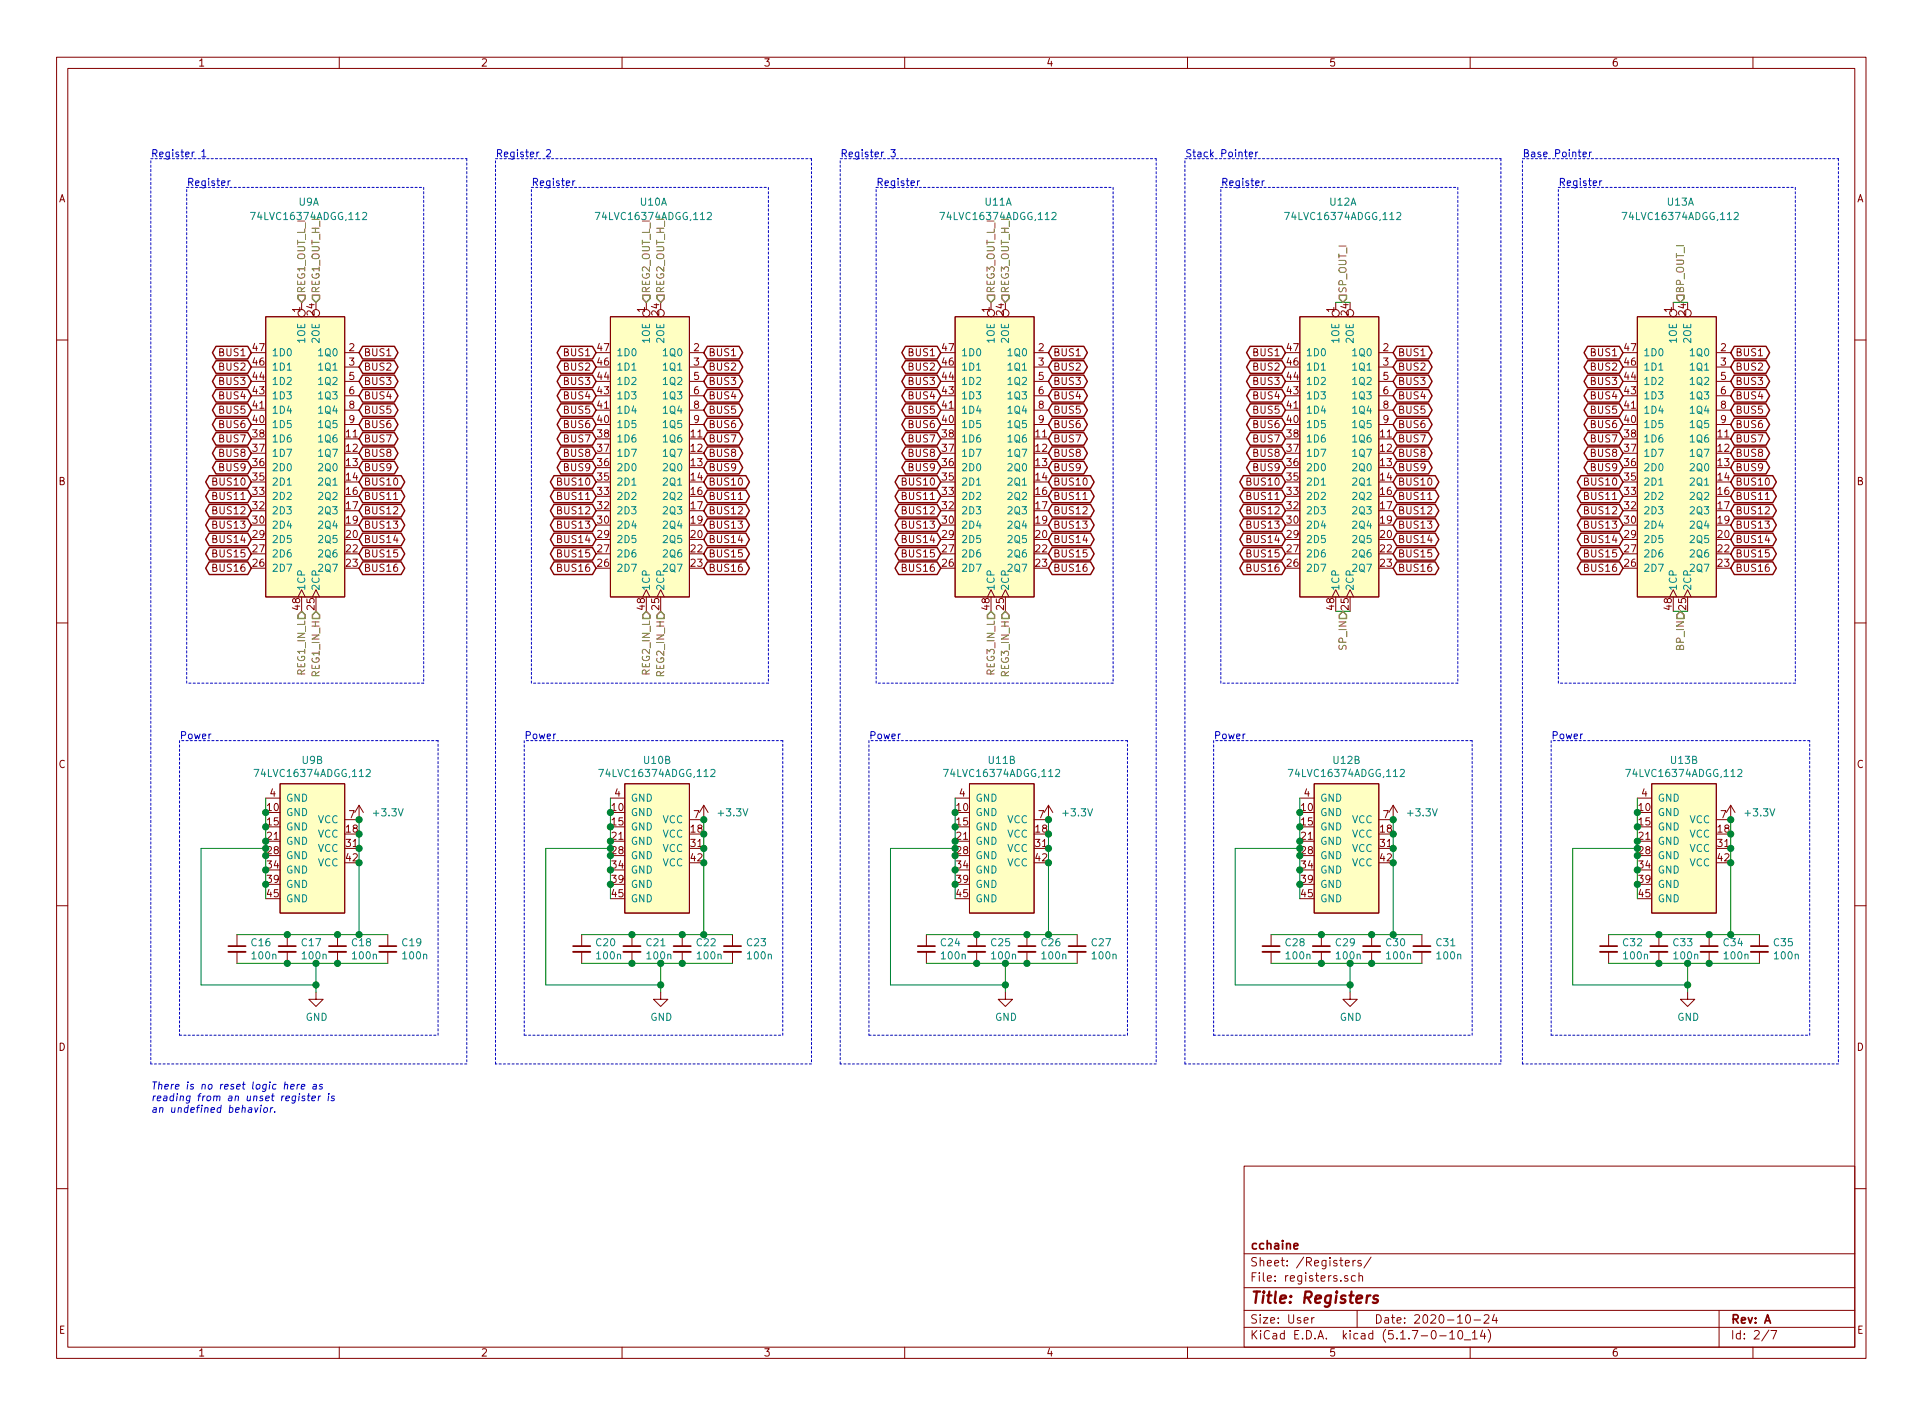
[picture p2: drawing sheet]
<svg xmlns="http://www.w3.org/2000/svg" width="340mm" height="250mm" viewBox="0 0 340 250" stroke-linecap="round" stroke-linejoin="round" font-family="sans-serif">
<defs><g id="words">
<text font-size="2.8" fill="#840000" x="221" y="230.4">Title: Registers</text>
<g font-size="2.1" fill="#840000">
<text x="221" y="220.9">cchaine</text>
<text x="221" y="226.5">File: registers.sch</text>
<text x="221" y="223.9">Sheet: /Registers/</text>
<text x="221" y="234">Size: User</text>
<text x="243" y="234">Date: 2020-10-24</text>
<text x="306" y="234">Rev: A</text>
<text x="221" y="236.8">KiCad E.D.A. kicad (5.1.7-0-10_14)</text>
<text x="306" y="236.8">Id: 2/7</text>
</g>
<g font-size="1.8" fill="#840000">
<text x="35" y="11.7">1</text>
<text x="85" y="11.7">2</text>
<text x="135" y="11.7">3</text>
<text x="185" y="11.7">4</text>
<text x="235" y="11.7">5</text>
<text x="285" y="11.7">6</text>
<text x="10.4" y="35.7">A</text>
<text x="328.4" y="35.7">A</text>
<text x="53.1" y="55.2" transform="rotate(-90 53.1 55.2)">1</text>
<text x="55.6" y="55.7" transform="rotate(-90 55.6 55.7)">24</text>
<text x="114" y="55.2" transform="rotate(-90 114 55.2)">1</text>
<text x="116.6" y="55.7" transform="rotate(-90 116.6 55.7)">24</text>
<text x="175" y="55.2" transform="rotate(-90 175 55.2)">1</text>
<text x="177.5" y="55.7" transform="rotate(-90 177.5 55.7)">24</text>
<text x="236" y="55.2" transform="rotate(-90 236 55.2)">1</text>
<text x="238.5" y="55.7" transform="rotate(-90 238.5 55.7)">24</text>
<text x="295.7" y="55.2" transform="rotate(-90 295.7 55.2)">1</text>
<text x="298.2" y="55.7" transform="rotate(-90 298.2 55.7)">24</text>
<text x="38.9" y="65.5">BUS2</text>
<text x="38.9" y="63">BUS1</text>
<text x="44.8" y="64.6">46</text>
<text x="44.8" y="62.1">47</text>
<text x="61.7" y="62.1">2</text>
<text x="61.7" y="64.6">3</text>
<text x="64.3" y="65.5">BUS2</text>
<text x="64.3" y="63">BUS1</text>
<text x="99.9" y="65.5">BUS2</text>
<text x="99.9" y="63">BUS1</text>
<text x="105.7" y="64.6">46</text>
<text x="105.7" y="62.1">47</text>
<text x="122.7" y="62.1">2</text>
<text x="122.7" y="64.6">3</text>
<text x="125.2" y="65.5">BUS2</text>
<text x="125.2" y="63">BUS1</text>
<text x="160.9" y="65.5">BUS2</text>
<text x="160.9" y="63">BUS1</text>
<text x="166.7" y="64.6">46</text>
<text x="166.7" y="62.1">47</text>
<text x="183.7" y="62.1">2</text>
<text x="183.7" y="64.6">3</text>
<text x="186.2" y="63">BUS1</text>
<text x="186.2" y="65.5">BUS2</text>
<text x="221.8" y="63">BUS1</text>
<text x="221.8" y="65.5">BUS2</text>
<text x="227.6" y="64.6">46</text>
<text x="227.6" y="62.1">47</text>
<text x="244.6" y="62.1">2</text>
<text x="244.6" y="64.6">3</text>
<text x="247.2" y="63">BUS1</text>
<text x="247.2" y="65.5">BUS2</text>
<text x="281.5" y="65.5">BUS2</text>
<text x="281.5" y="63">BUS1</text>
<text x="287.3" y="64.6">46</text>
<text x="287.3" y="62.1">47</text>
<text x="304.3" y="62.1">2</text>
<text x="304.3" y="64.6">3</text>
<text x="306.9" y="65.5">BUS2</text>
<text x="306.9" y="63">BUS1</text>
<text x="38.9" y="70.6">BUS4</text>
<text x="38.9" y="68.1">BUS3</text>
<text x="44.8" y="69.7">43</text>
<text x="44.8" y="67.2">44</text>
<text x="61.7" y="67.2">5</text>
<text x="61.7" y="69.7">6</text>
<text x="64.3" y="70.6">BUS4</text>
<text x="64.3" y="68.1">BUS3</text>
<text x="99.9" y="70.6">BUS4</text>
<text x="99.9" y="68.1">BUS3</text>
<text x="105.7" y="69.7">43</text>
<text x="105.7" y="67.2">44</text>
<text x="122.7" y="67.2">5</text>
<text x="122.7" y="69.7">6</text>
<text x="125.2" y="70.6">BUS4</text>
<text x="125.2" y="68.1">BUS3</text>
<text x="160.9" y="70.6">BUS4</text>
<text x="160.9" y="68.1">BUS3</text>
<text x="166.7" y="69.7">43</text>
<text x="166.7" y="67.2">44</text>
<text x="183.7" y="67.2">5</text>
<text x="183.7" y="69.7">6</text>
<text x="186.2" y="68.1">BUS3</text>
<text x="186.2" y="70.6">BUS4</text>
<text x="221.8" y="68.1">BUS3</text>
<text x="221.8" y="70.6">BUS4</text>
<text x="227.6" y="69.7">43</text>
<text x="227.6" y="67.2">44</text>
<text x="244.6" y="67.2">5</text>
<text x="244.6" y="69.7">6</text>
<text x="247.2" y="68.1">BUS3</text>
<text x="247.2" y="70.6">BUS4</text>
<text x="281.5" y="70.6">BUS4</text>
<text x="281.5" y="68.1">BUS3</text>
<text x="287.3" y="69.7">43</text>
<text x="287.3" y="67.2">44</text>
<text x="304.3" y="67.2">5</text>
<text x="304.3" y="69.7">6</text>
<text x="306.9" y="70.6">BUS4</text>
<text x="306.9" y="68.1">BUS3</text>
<text x="38.9" y="75.7">BUS6</text>
<text x="38.9" y="73.1">BUS5</text>
<text x="44.8" y="77.3">38</text>
<text x="44.8" y="74.8">40</text>
<text x="44.8" y="72.2">41</text>
<text x="61.3" y="77.3">11</text>
<text x="61.7" y="72.2">8</text>
<text x="61.7" y="74.8">9</text>
<text x="64.3" y="75.7">BUS6</text>
<text x="64.3" y="73.1">BUS5</text>
<text x="99.9" y="75.7">BUS6</text>
<text x="99.9" y="73.1">BUS5</text>
<text x="105.7" y="77.3">38</text>
<text x="105.7" y="74.8">40</text>
<text x="105.7" y="72.2">41</text>
<text x="122.2" y="77.3">11</text>
<text x="122.7" y="72.2">8</text>
<text x="122.7" y="74.8">9</text>
<text x="125.2" y="75.7">BUS6</text>
<text x="125.2" y="73.1">BUS5</text>
<text x="160.9" y="75.7">BUS6</text>
<text x="160.9" y="73.1">BUS5</text>
<text x="166.7" y="77.3">38</text>
<text x="166.7" y="74.8">40</text>
<text x="166.7" y="72.2">41</text>
<text x="183.2" y="77.3">11</text>
<text x="183.7" y="72.2">8</text>
<text x="183.7" y="74.8">9</text>
<text x="186.2" y="73.1">BUS5</text>
<text x="186.2" y="75.7">BUS6</text>
<text x="221.8" y="73.1">BUS5</text>
<text x="221.8" y="75.7">BUS6</text>
<text x="227.6" y="77.3">38</text>
<text x="227.6" y="74.8">40</text>
<text x="227.6" y="72.2">41</text>
<text x="244.1" y="77.3">11</text>
<text x="244.6" y="72.2">8</text>
<text x="244.6" y="74.8">9</text>
<text x="247.2" y="73.1">BUS5</text>
<text x="247.2" y="75.7">BUS6</text>
<text x="281.5" y="75.7">BUS6</text>
<text x="281.5" y="73.1">BUS5</text>
<text x="287.3" y="77.3">38</text>
<text x="287.3" y="74.8">40</text>
<text x="287.3" y="72.2">41</text>
<text x="303.8" y="77.3">11</text>
<text x="304.3" y="72.2">8</text>
<text x="304.3" y="74.8">9</text>
<text x="306.9" y="75.7">BUS6</text>
<text x="306.9" y="73.1">BUS5</text>
<text x="38.9" y="83.3">BUS9</text>
<text x="38.9" y="80.8">BUS8</text>
<text x="38.9" y="78.2">BUS7</text>
<text x="44.8" y="82.4">36</text>
<text x="44.8" y="79.9">37</text>
<text x="61.3" y="79.9">12</text>
<text x="61.3" y="82.4">13</text>
<text x="64.3" y="83.3">BUS9</text>
<text x="64.3" y="80.8">BUS8</text>
<text x="64.3" y="78.2">BUS7</text>
<text x="99.9" y="83.3">BUS9</text>
<text x="99.9" y="80.8">BUS8</text>
<text x="99.9" y="78.2">BUS7</text>
<text x="105.7" y="82.4">36</text>
<text x="105.7" y="79.9">37</text>
<text x="122.2" y="79.9">12</text>
<text x="122.2" y="82.4">13</text>
<text x="125.2" y="83.3">BUS9</text>
<text x="125.2" y="80.8">BUS8</text>
<text x="125.2" y="78.2">BUS7</text>
<text x="160.9" y="83.3">BUS9</text>
<text x="160.9" y="80.8">BUS8</text>
<text x="160.9" y="78.2">BUS7</text>
<text x="166.7" y="82.4">36</text>
<text x="166.7" y="79.9">37</text>
<text x="183.2" y="79.9">12</text>
<text x="183.2" y="82.4">13</text>
<text x="186.2" y="78.2">BUS7</text>
<text x="186.2" y="83.3">BUS9</text>
<text x="186.2" y="80.8">BUS8</text>
<text x="221.8" y="80.8">BUS8</text>
<text x="221.8" y="83.3">BUS9</text>
<text x="221.8" y="78.2">BUS7</text>
<text x="227.6" y="82.4">36</text>
<text x="227.6" y="79.9">37</text>
<text x="244.1" y="79.9">12</text>
<text x="244.1" y="82.4">13</text>
<text x="247.2" y="78.2">BUS7</text>
<text x="247.2" y="80.8">BUS8</text>
<text x="247.2" y="83.3">BUS9</text>
<text x="281.5" y="78.2">BUS7</text>
<text x="281.5" y="80.8">BUS8</text>
<text x="281.5" y="83.3">BUS9</text>
<text x="287.3" y="82.4">36</text>
<text x="287.3" y="79.9">37</text>
<text x="303.8" y="79.9">12</text>
<text x="303.8" y="82.4">13</text>
<text x="306.9" y="83.3">BUS9</text>
<text x="306.9" y="80.8">BUS8</text>
<text x="306.9" y="78.2">BUS7</text>
<text x="10.4" y="85.7">B</text>
<text x="38" y="88.4">BUS11</text>
<text x="38" y="85.8">BUS10</text>
<text x="44.8" y="87.5">33</text>
<text x="44.8" y="84.9">35</text>
<text x="61.3" y="84.9">14</text>
<text x="61.3" y="87.5">16</text>
<text x="64.3" y="88.4">BUS11</text>
<text x="64.3" y="85.8">BUS10</text>
<text x="98.9" y="88.4">BUS11</text>
<text x="98.9" y="85.8">BUS10</text>
<text x="105.7" y="87.5">33</text>
<text x="105.7" y="84.9">35</text>
<text x="122.2" y="84.9">14</text>
<text x="122.2" y="87.5">16</text>
<text x="125.2" y="88.4">BUS11</text>
<text x="125.2" y="85.8">BUS10</text>
<text x="159.9" y="88.4">BUS11</text>
<text x="159.9" y="85.8">BUS10</text>
<text x="166.7" y="87.5">33</text>
<text x="166.7" y="84.9">35</text>
<text x="183.2" y="84.9">14</text>
<text x="183.2" y="87.5">16</text>
<text x="186.2" y="88.4">BUS11</text>
<text x="186.2" y="85.8">BUS10</text>
<text x="220.9" y="85.8">BUS10</text>
<text x="220.9" y="88.4">BUS11</text>
<text x="227.6" y="87.5">33</text>
<text x="227.6" y="84.9">35</text>
<text x="244.1" y="84.9">14</text>
<text x="244.1" y="87.5">16</text>
<text x="247.2" y="85.8">BUS10</text>
<text x="247.2" y="88.4">BUS11</text>
<text x="280.5" y="85.8">BUS10</text>
<text x="280.5" y="88.4">BUS11</text>
<text x="287.3" y="87.5">33</text>
<text x="287.3" y="84.9">35</text>
<text x="303.8" y="84.9">14</text>
<text x="303.8" y="87.5">16</text>
<text x="306.9" y="88.4">BUS11</text>
<text x="306.9" y="85.8">BUS10</text>
<text x="328.4" y="85.7">B</text>
<text x="38" y="96">BUS14</text>
<text x="38" y="93.5">BUS13</text>
<text x="38" y="90.9">BUS12</text>
<text x="44.8" y="95.1">29</text>
<text x="44.8" y="92.6">30</text>
<text x="44.8" y="90">32</text>
<text x="61.3" y="90">17</text>
<text x="61.3" y="92.6">19</text>
<text x="61.3" y="95.1">20</text>
<text x="64.3" y="96">BUS14</text>
<text x="64.3" y="93.5">BUS13</text>
<text x="64.3" y="90.9">BUS12</text>
<text x="98.9" y="96">BUS14</text>
<text x="98.9" y="93.5">BUS13</text>
<text x="98.9" y="90.9">BUS12</text>
<text x="105.7" y="95.1">29</text>
<text x="105.7" y="92.6">30</text>
<text x="105.7" y="90">32</text>
<text x="122.2" y="90">17</text>
<text x="122.2" y="92.6">19</text>
<text x="122.2" y="95.1">20</text>
<text x="125.2" y="96">BUS14</text>
<text x="125.2" y="93.5">BUS13</text>
<text x="125.2" y="90.9">BUS12</text>
<text x="159.9" y="96">BUS14</text>
<text x="159.9" y="93.5">BUS13</text>
<text x="159.9" y="90.9">BUS12</text>
<text x="166.7" y="95.1">29</text>
<text x="166.7" y="92.6">30</text>
<text x="166.7" y="90">32</text>
<text x="183.2" y="90">17</text>
<text x="183.2" y="92.6">19</text>
<text x="183.2" y="95.1">20</text>
<text x="186.2" y="96">BUS14</text>
<text x="186.2" y="93.5">BUS13</text>
<text x="186.2" y="90.9">BUS12</text>
<text x="220.9" y="90.9">BUS12</text>
<text x="220.9" y="93.5">BUS13</text>
<text x="220.9" y="96">BUS14</text>
<text x="227.6" y="95.1">29</text>
<text x="227.6" y="92.6">30</text>
<text x="227.6" y="90">32</text>
<text x="244.1" y="90">17</text>
<text x="244.1" y="92.6">19</text>
<text x="244.1" y="95.1">20</text>
<text x="247.2" y="90.9">BUS12</text>
<text x="247.2" y="93.5">BUS13</text>
<text x="247.2" y="96">BUS14</text>
<text x="280.5" y="96">BUS14</text>
<text x="280.5" y="93.5">BUS13</text>
<text x="280.5" y="90.9">BUS12</text>
<text x="287.3" y="95.1">29</text>
<text x="287.3" y="92.6">30</text>
<text x="287.3" y="90">32</text>
<text x="303.8" y="90">17</text>
<text x="303.8" y="92.6">19</text>
<text x="303.8" y="95.1">20</text>
<text x="306.9" y="96">BUS14</text>
<text x="306.9" y="93.5">BUS13</text>
<text x="306.9" y="90.9">BUS12</text>
<text x="38" y="101.1">BUS16</text>
<text x="38" y="98.5">BUS15</text>
<text x="44.8" y="100.2">26</text>
<text x="44.8" y="97.6">27</text>
<text x="61.3" y="97.6">22</text>
<text x="61.3" y="100.2">23</text>
<text x="64.3" y="101.1">BUS16</text>
<text x="64.3" y="98.5">BUS15</text>
<text x="98.9" y="101.1">BUS16</text>
<text x="98.9" y="98.5">BUS15</text>
<text x="105.7" y="100.2">26</text>
<text x="105.7" y="97.6">27</text>
<text x="122.2" y="97.6">22</text>
<text x="122.2" y="100.2">23</text>
<text x="125.2" y="101.1">BUS16</text>
<text x="125.2" y="98.5">BUS15</text>
<text x="159.9" y="101.1">BUS16</text>
<text x="159.9" y="98.5">BUS15</text>
<text x="166.7" y="100.2">26</text>
<text x="166.7" y="97.6">27</text>
<text x="183.2" y="97.6">22</text>
<text x="183.2" y="100.2">23</text>
<text x="186.2" y="101.1">BUS16</text>
<text x="186.2" y="98.5">BUS15</text>
<text x="220.9" y="98.5">BUS15</text>
<text x="220.9" y="101.1">BUS16</text>
<text x="227.6" y="100.2">26</text>
<text x="227.6" y="97.6">27</text>
<text x="244.1" y="97.6">22</text>
<text x="244.1" y="100.2">23</text>
<text x="247.2" y="98.5">BUS15</text>
<text x="247.2" y="101.1">BUS16</text>
<text x="280.5" y="101.1">BUS16</text>
<text x="280.5" y="98.5">BUS15</text>
<text x="287.3" y="100.2">26</text>
<text x="287.3" y="97.6">27</text>
<text x="303.8" y="97.6">22</text>
<text x="303.8" y="100.2">23</text>
<text x="306.9" y="101.1">BUS16</text>
<text x="306.9" y="98.5">BUS15</text>
<text x="53.1" y="107.8" transform="rotate(-90 53.1 107.8)">48</text>
<text x="55.6" y="107.8" transform="rotate(-90 55.6 107.8)">25</text>
<text x="114" y="107.8" transform="rotate(-90 114 107.8)">48</text>
<text x="116.6" y="107.8" transform="rotate(-90 116.6 107.8)">25</text>
<text x="175" y="107.8" transform="rotate(-90 175 107.8)">48</text>
<text x="177.5" y="107.8" transform="rotate(-90 177.5 107.8)">25</text>
<text x="236" y="107.8" transform="rotate(-90 236 107.8)">48</text>
<text x="238.5" y="107.8" transform="rotate(-90 238.5 107.8)">25</text>
<text x="295.7" y="107.8" transform="rotate(-90 295.7 107.8)">48</text>
<text x="298.2" y="107.8" transform="rotate(-90 298.2 107.8)">25</text>
<text x="10.4" y="135.7">C</text>
<text x="328.4" y="135.7">C</text>
<text x="47.3" y="143.4">10</text>
<text x="47.8" y="140.8">4</text>
<text x="108.3" y="143.4">10</text>
<text x="108.7" y="140.8">4</text>
<text x="169.2" y="143.4">10</text>
<text x="169.7" y="140.8">4</text>
<text x="230.2" y="143.4">10</text>
<text x="230.7" y="140.8">4</text>
<text x="289.9" y="143.4">10</text>
<text x="290.3" y="140.8">4</text>
<text x="47.3" y="145.9">15</text>
<text x="47.3" y="148.4">21</text>
<text x="61.3" y="147.2">18</text>
<text x="61.3" y="149.7">31</text>
<text x="61.7" y="144.6">7</text>
<text x="108.3" y="145.9">15</text>
<text x="108.3" y="148.4">21</text>
<text x="122.2" y="147.2">18</text>
<text x="122.2" y="149.7">31</text>
<text x="122.7" y="144.6">7</text>
<text x="169.2" y="145.9">15</text>
<text x="169.2" y="148.4">21</text>
<text x="183.2" y="147.2">18</text>
<text x="183.2" y="149.7">31</text>
<text x="183.7" y="144.6">7</text>
<text x="230.2" y="145.9">15</text>
<text x="230.2" y="148.4">21</text>
<text x="244.1" y="147.2">18</text>
<text x="244.1" y="149.7">31</text>
<text x="244.6" y="144.6">7</text>
<text x="289.9" y="145.9">15</text>
<text x="289.9" y="148.4">21</text>
<text x="303.8" y="147.2">18</text>
<text x="303.8" y="149.7">31</text>
<text x="304.3" y="144.6">7</text>
<text x="47.3" y="153.5">34</text>
<text x="61.3" y="152.3">42</text>
<text x="108.3" y="153.5">34</text>
<text x="122.2" y="152.3">42</text>
<text x="169.2" y="153.5">34</text>
<text x="183.2" y="152.3">42</text>
<text x="230.2" y="153.5">34</text>
<text x="244.1" y="152.3">42</text>
<text x="289.9" y="153.5">34</text>
<text x="303.8" y="152.3">42</text>
<text x="47.3" y="156.1">39</text>
<text x="47.3" y="158.6">45</text>
<text x="108.3" y="156.1">39</text>
<text x="108.3" y="158.6">45</text>
<text x="169.2" y="156.1">39</text>
<text x="169.2" y="158.6">45</text>
<text x="230.2" y="156.1">39</text>
<text x="230.2" y="158.6">45</text>
<text x="289.9" y="156.1">39</text>
<text x="289.9" y="158.6">45</text>
<text x="10.4" y="185.7">D</text>
<text x="328.4" y="185.7">D</text>
<text x="10.4" y="235.7">E</text>
<text x="35" y="239.8">1</text>
<text x="85" y="239.8">2</text>
<text x="135" y="239.8">3</text>
<text x="185" y="239.8">4</text>
<text x="235" y="239.8">5</text>
<text x="285" y="239.8">6</text>
<text x="328.4" y="235.7">E</text>
</g>
<g font-size="1.8" fill="#0000c2">
<text x="26.7" y="27.8">Register 1</text>
<text x="87.6" y="27.8">Register 2</text>
<text x="148.6" y="27.8">Register 3</text>
<text x="209.5" y="27.8">Stack Pointer</text>
<text x="269.2" y="27.8">Base Pointer</text>
<text x="33" y="32.9">Register</text>
<text x="94" y="32.9">Register</text>
<text x="154.9" y="32.9">Register</text>
<text x="215.9" y="32.9">Register</text>
<text x="275.6" y="32.9">Register</text>
<text x="31.7" y="130.7">Power</text>
<text x="92.7" y="130.7">Power</text>
<text x="153.7" y="130.7">Power</text>
<text x="214.6" y="130.7">Power</text>
<text x="274.3" y="130.7">Power</text>
<text x="26.7" y="192.6">There is no reset logic here as</text>
<text x="26.7" y="194.6">reading from an unset register is</text>
<text x="26.7" y="196.7">an undefined behavior.</text>
</g>
<g font-size="1.8" fill="#008484">
<text x="45" y="38.9">74LVC16374ADGG,112</text>
<text x="52.9" y="36.4">U9A</text>
<text x="106" y="38.9">74LVC16374ADGG,112</text>
<text x="113.3" y="36.4">U10A</text>
<text x="167" y="38.9">74LVC16374ADGG,112</text>
<text x="174.3" y="36.4">U11A</text>
<text x="227.9" y="38.9">74LVC16374ADGG,112</text>
<text x="235.2" y="36.4">U12A</text>
<text x="287.6" y="38.9">74LVC16374ADGG,112</text>
<text x="294.9" y="36.4">U13A</text>
<text x="48" y="65.5">1D1</text>
<text x="48" y="63">1D0</text>
<text x="54" y="60.5" transform="rotate(-90 54 60.5)">1OE</text>
<text x="56.5" y="60.5" transform="rotate(-90 56.5 60.5)">2OE</text>
<text x="56.6" y="63">1Q0</text>
<text x="56.6" y="65.5">1Q1</text>
<text x="109" y="65.5">1D1</text>
<text x="109" y="63">1D0</text>
<text x="114.9" y="60.5" transform="rotate(-90 114.9 60.5)">1OE</text>
<text x="117.5" y="60.5" transform="rotate(-90 117.5 60.5)">2OE</text>
<text x="117.6" y="63">1Q0</text>
<text x="117.6" y="65.5">1Q1</text>
<text x="169.9" y="65.5">1D1</text>
<text x="169.9" y="63">1D0</text>
<text x="175.9" y="60.5" transform="rotate(-90 175.9 60.5)">1OE</text>
<text x="178.4" y="60.5" transform="rotate(-90 178.4 60.5)">2OE</text>
<text x="178.5" y="63">1Q0</text>
<text x="178.5" y="65.5">1Q1</text>
<text x="230.9" y="65.5">1D1</text>
<text x="230.9" y="63">1D0</text>
<text x="236.9" y="60.5" transform="rotate(-90 236.9 60.5)">1OE</text>
<text x="239.4" y="60.5" transform="rotate(-90 239.4 60.5)">2OE</text>
<text x="239.5" y="63">1Q0</text>
<text x="239.5" y="65.5">1Q1</text>
<text x="290.6" y="65.5">1D1</text>
<text x="290.6" y="63">1D0</text>
<text x="296.5" y="60.5" transform="rotate(-90 296.5 60.5)">1OE</text>
<text x="299.1" y="60.5" transform="rotate(-90 299.1 60.5)">2OE</text>
<text x="299.2" y="63">1Q0</text>
<text x="299.2" y="65.5">1Q1</text>
<text x="48" y="70.6">1D3</text>
<text x="48" y="68.1">1D2</text>
<text x="56.6" y="68.1">1Q2</text>
<text x="56.6" y="70.6">1Q3</text>
<text x="109" y="70.6">1D3</text>
<text x="109" y="68.1">1D2</text>
<text x="117.6" y="68.1">1Q2</text>
<text x="117.6" y="70.6">1Q3</text>
<text x="169.9" y="70.6">1D3</text>
<text x="169.9" y="68.1">1D2</text>
<text x="178.5" y="68.1">1Q2</text>
<text x="178.5" y="70.6">1Q3</text>
<text x="230.9" y="70.6">1D3</text>
<text x="230.9" y="68.1">1D2</text>
<text x="239.5" y="68.1">1Q2</text>
<text x="239.5" y="70.6">1Q3</text>
<text x="290.6" y="70.6">1D3</text>
<text x="290.6" y="68.1">1D2</text>
<text x="299.2" y="68.1">1Q2</text>
<text x="299.2" y="70.6">1Q3</text>
<text x="48" y="75.7">1D5</text>
<text x="48" y="73.1">1D4</text>
<text x="56.6" y="73.1">1Q4</text>
<text x="56.6" y="75.7">1Q5</text>
<text x="109" y="75.7">1D5</text>
<text x="109" y="73.1">1D4</text>
<text x="117.6" y="73.1">1Q4</text>
<text x="117.6" y="75.7">1Q5</text>
<text x="169.9" y="75.7">1D5</text>
<text x="169.9" y="73.1">1D4</text>
<text x="178.5" y="73.1">1Q4</text>
<text x="178.5" y="75.7">1Q5</text>
<text x="230.9" y="75.7">1D5</text>
<text x="230.9" y="73.1">1D4</text>
<text x="239.5" y="73.1">1Q4</text>
<text x="239.5" y="75.7">1Q5</text>
<text x="290.6" y="75.7">1D5</text>
<text x="290.6" y="73.1">1D4</text>
<text x="299.2" y="73.1">1Q4</text>
<text x="299.2" y="75.7">1Q5</text>
<text x="48" y="83.3">2D0</text>
<text x="48" y="80.8">1D7</text>
<text x="48" y="78.2">1D6</text>
<text x="56.6" y="78.2">1Q6</text>
<text x="56.6" y="80.8">1Q7</text>
<text x="56.6" y="83.3">2Q0</text>
<text x="109" y="83.3">2D0</text>
<text x="109" y="80.8">1D7</text>
<text x="109" y="78.2">1D6</text>
<text x="117.6" y="78.2">1Q6</text>
<text x="117.6" y="80.8">1Q7</text>
<text x="117.6" y="83.3">2Q0</text>
<text x="169.9" y="83.3">2D0</text>
<text x="169.9" y="80.8">1D7</text>
<text x="169.9" y="78.2">1D6</text>
<text x="178.5" y="78.2">1Q6</text>
<text x="178.5" y="80.8">1Q7</text>
<text x="178.5" y="83.3">2Q0</text>
<text x="230.9" y="83.3">2D0</text>
<text x="230.9" y="80.8">1D7</text>
<text x="230.9" y="78.2">1D6</text>
<text x="239.5" y="78.2">1Q6</text>
<text x="239.5" y="80.8">1Q7</text>
<text x="239.5" y="83.3">2Q0</text>
<text x="290.6" y="83.3">2D0</text>
<text x="290.6" y="80.8">1D7</text>
<text x="290.6" y="78.2">1D6</text>
<text x="299.2" y="78.2">1Q6</text>
<text x="299.2" y="80.8">1Q7</text>
<text x="299.2" y="83.3">2Q0</text>
<text x="48" y="88.4">2D2</text>
<text x="48" y="85.8">2D1</text>
<text x="56.6" y="85.8">2Q1</text>
<text x="56.6" y="88.4">2Q2</text>
<text x="109" y="88.4">2D2</text>
<text x="109" y="85.8">2D1</text>
<text x="117.6" y="85.8">2Q1</text>
<text x="117.6" y="88.4">2Q2</text>
<text x="169.9" y="88.4">2D2</text>
<text x="169.9" y="85.8">2D1</text>
<text x="178.5" y="85.8">2Q1</text>
<text x="178.5" y="88.4">2Q2</text>
<text x="230.9" y="88.4">2D2</text>
<text x="230.9" y="85.8">2D1</text>
<text x="239.5" y="85.8">2Q1</text>
<text x="239.5" y="88.4">2Q2</text>
<text x="290.6" y="88.4">2D2</text>
<text x="290.6" y="85.8">2D1</text>
<text x="299.2" y="85.8">2Q1</text>
<text x="299.2" y="88.4">2Q2</text>
<text x="48" y="96">2D5</text>
<text x="48" y="93.5">2D4</text>
<text x="48" y="90.9">2D3</text>
<text x="56.6" y="90.9">2Q3</text>
<text x="56.6" y="93.5">2Q4</text>
<text x="56.6" y="96">2Q5</text>
<text x="109" y="96">2D5</text>
<text x="109" y="93.5">2D4</text>
<text x="109" y="90.9">2D3</text>
<text x="117.6" y="90.9">2Q3</text>
<text x="117.6" y="93.5">2Q4</text>
<text x="117.6" y="96">2Q5</text>
<text x="169.9" y="96">2D5</text>
<text x="169.9" y="93.5">2D4</text>
<text x="169.9" y="90.9">2D3</text>
<text x="178.5" y="90.9">2Q3</text>
<text x="178.5" y="93.5">2Q4</text>
<text x="178.5" y="96">2Q5</text>
<text x="230.9" y="96">2D5</text>
<text x="230.9" y="93.5">2D4</text>
<text x="230.9" y="90.9">2D3</text>
<text x="239.5" y="90.9">2Q3</text>
<text x="239.5" y="93.5">2Q4</text>
<text x="239.5" y="96">2Q5</text>
<text x="290.6" y="96">2D5</text>
<text x="290.6" y="93.5">2D4</text>
<text x="290.6" y="90.9">2D3</text>
<text x="299.2" y="90.9">2Q3</text>
<text x="299.2" y="93.5">2Q4</text>
<text x="299.2" y="96">2Q5</text>
<text x="48" y="101.1">2D7</text>
<text x="48" y="98.5">2D6</text>
<text x="56.6" y="98.5">2Q6</text>
<text x="56.6" y="101.1">2Q7</text>
<text x="109" y="101.1">2D7</text>
<text x="109" y="98.5">2D6</text>
<text x="117.6" y="98.5">2Q6</text>
<text x="117.6" y="101.1">2Q7</text>
<text x="169.9" y="101.1">2D7</text>
<text x="169.9" y="98.5">2D6</text>
<text x="178.5" y="98.5">2Q6</text>
<text x="178.5" y="101.1">2Q7</text>
<text x="230.9" y="101.1">2D7</text>
<text x="230.9" y="98.5">2D6</text>
<text x="239.5" y="98.5">2Q6</text>
<text x="239.5" y="101.1">2Q7</text>
<text x="290.6" y="101.1">2D7</text>
<text x="290.6" y="98.5">2D6</text>
<text x="299.2" y="98.5">2Q6</text>
<text x="299.2" y="101.1">2Q7</text>
<text x="54" y="104.5" transform="rotate(-90 54 104.5)">1CP</text>
<text x="56.5" y="104.5" transform="rotate(-90 56.5 104.5)">2CP</text>
<text x="114.9" y="104.5" transform="rotate(-90 114.9 104.5)">1CP</text>
<text x="117.5" y="104.5" transform="rotate(-90 117.5 104.5)">2CP</text>
<text x="175.9" y="104.5" transform="rotate(-90 175.9 104.5)">1CP</text>
<text x="178.4" y="104.5" transform="rotate(-90 178.4 104.5)">2CP</text>
<text x="236.9" y="104.5" transform="rotate(-90 236.9 104.5)">1CP</text>
<text x="239.4" y="104.5" transform="rotate(-90 239.4 104.5)">2CP</text>
<text x="296.5" y="104.5" transform="rotate(-90 296.5 104.5)">1CP</text>
<text x="299.1" y="104.5" transform="rotate(-90 299.1 104.5)">2CP</text>
<text x="45.7" y="137.3">74LVC16374ADGG,112</text>
<text x="53.5" y="135">U9B</text>
<text x="106.6" y="137.3">74LVC16374ADGG,112</text>
<text x="113.9" y="135">U10B</text>
<text x="167.6" y="137.3">74LVC16374ADGG,112</text>
<text x="174.9" y="135">U11B</text>
<text x="228.5" y="137.3">74LVC16374ADGG,112</text>
<text x="235.9" y="135">U12B</text>
<text x="288.2" y="137.3">74LVC16374ADGG,112</text>
<text x="295.6" y="135">U13B</text>
<text x="50.5" y="141.7">GND</text>
<text x="111.5" y="141.7">GND</text>
<text x="172.5" y="141.7">GND</text>
<text x="233.4" y="141.7">GND</text>
<text x="293.1" y="141.7">GND</text>
<text x="50.5" y="144.3">GND</text>
<text x="50.5" y="146.8">GND</text>
<text x="50.5" y="149.3">GND</text>
<text x="56.2" y="148.1">VCC</text>
<text x="56.2" y="145.5">VCC</text>
<text x="66.2" y="144.3">+3.3V</text>
<text x="111.5" y="144.3">GND</text>
<text x="111.5" y="146.8">GND</text>
<text x="111.5" y="149.3">GND</text>
<text x="117.2" y="148.1">VCC</text>
<text x="117.2" y="145.5">VCC</text>
<text x="127.2" y="144.3">+3.3V</text>
<text x="172.5" y="144.3">GND</text>
<text x="172.5" y="146.8">GND</text>
<text x="172.5" y="149.3">GND</text>
<text x="178.1" y="148.1">VCC</text>
<text x="178.1" y="145.5">VCC</text>
<text x="188.2" y="144.3">+3.3V</text>
<text x="233.4" y="144.3">GND</text>
<text x="233.4" y="146.8">GND</text>
<text x="233.4" y="149.3">GND</text>
<text x="239.1" y="148.1">VCC</text>
<text x="239.1" y="145.5">VCC</text>
<text x="249.1" y="144.3">+3.3V</text>
<text x="293.1" y="144.3">GND</text>
<text x="293.1" y="146.8">GND</text>
<text x="293.1" y="149.3">GND</text>
<text x="298.8" y="148.1">VCC</text>
<text x="298.8" y="145.5">VCC</text>
<text x="308.8" y="144.3">+3.3V</text>
<text x="50.5" y="151.9">GND</text>
<text x="50.5" y="154.4">GND</text>
<text x="56.2" y="150.6">VCC</text>
<text x="56.2" y="153.1">VCC</text>
<text x="111.5" y="151.9">GND</text>
<text x="111.5" y="154.4">GND</text>
<text x="117.2" y="150.6">VCC</text>
<text x="117.2" y="153.1">VCC</text>
<text x="172.5" y="151.9">GND</text>
<text x="172.5" y="154.4">GND</text>
<text x="178.1" y="150.6">VCC</text>
<text x="178.1" y="153.1">VCC</text>
<text x="233.4" y="151.9">GND</text>
<text x="233.4" y="154.4">GND</text>
<text x="239.1" y="150.6">VCC</text>
<text x="239.1" y="153.1">VCC</text>
<text x="293.1" y="151.9">GND</text>
<text x="293.1" y="154.4">GND</text>
<text x="298.8" y="150.6">VCC</text>
<text x="298.8" y="153.1">VCC</text>
<text x="50.5" y="157">GND</text>
<text x="50.5" y="159.5">GND</text>
<text x="111.5" y="157">GND</text>
<text x="111.5" y="159.5">GND</text>
<text x="172.5" y="157">GND</text>
<text x="172.5" y="159.5">GND</text>
<text x="233.4" y="157">GND</text>
<text x="233.4" y="159.5">GND</text>
<text x="293.1" y="157">GND</text>
<text x="293.1" y="159.5">GND</text>
<text x="44.5" y="167.3">C16</text>
<text x="53.4" y="167.3">C17</text>
<text x="62.3" y="167.3">C18</text>
<text x="71.2" y="167.3">C19</text>
<text x="105.5" y="167.3">C20</text>
<text x="114.4" y="167.3">C21</text>
<text x="123.3" y="167.3">C22</text>
<text x="132.2" y="167.3">C23</text>
<text x="166.4" y="167.3">C24</text>
<text x="175.3" y="167.3">C25</text>
<text x="184.2" y="167.3">C26</text>
<text x="193.1" y="167.3">C27</text>
<text x="227.4" y="167.3">C28</text>
<text x="236.3" y="167.3">C29</text>
<text x="245.2" y="167.3">C30</text>
<text x="254.1" y="167.3">C31</text>
<text x="287.1" y="167.3">C32</text>
<text x="296" y="167.3">C33</text>
<text x="304.9" y="167.3">C34</text>
<text x="313.8" y="167.3">C35</text>
<text x="44.7" y="169.6">100n</text>
<text x="53.6" y="169.6">100n</text>
<text x="62.5" y="169.6">100n</text>
<text x="71.4" y="169.6">100n</text>
<text x="105.7" y="169.6">100n</text>
<text x="114.6" y="169.6">100n</text>
<text x="123.4" y="169.6">100n</text>
<text x="132.3" y="169.6">100n</text>
<text x="166.6" y="169.6">100n</text>
<text x="175.5" y="169.6">100n</text>
<text x="184.4" y="169.6">100n</text>
<text x="193.3" y="169.6">100n</text>
<text x="227.6" y="169.6">100n</text>
<text x="236.5" y="169.6">100n</text>
<text x="245.4" y="169.6">100n</text>
<text x="254.3" y="169.6">100n</text>
<text x="287.3" y="169.6">100n</text>
<text x="296.2" y="169.6">100n</text>
<text x="305.1" y="169.6">100n</text>
<text x="313.9" y="169.6">100n</text>
<text x="54.1" y="180.4">GND</text>
<text x="115" y="180.4">GND</text>
<text x="176" y="180.4">GND</text>
<text x="236.9" y="180.4">GND</text>
<text x="296.6" y="180.4">GND</text>
</g>
<g font-size="1.8" fill="#848400">
<text x="54" y="51.9" transform="rotate(-90 54 51.9)">REG1_OUT_L_I</text>
<text x="56.5" y="51.9" transform="rotate(-90 56.5 51.9)">REG1_OUT_H_I</text>
<text x="114.9" y="51.9" transform="rotate(-90 114.9 51.9)">REG2_OUT_L_I</text>
<text x="117.5" y="51.9" transform="rotate(-90 117.5 51.9)">REG2_OUT_H_I</text>
<text x="175.9" y="51.9" transform="rotate(-90 175.9 51.9)">REG3_OUT_L_I</text>
<text x="178.4" y="51.9" transform="rotate(-90 178.4 51.9)">REG3_OUT_H_I</text>
<text x="238.1" y="51.9" transform="rotate(-90 238.1 51.9)">SP_OUT_I</text>
<text x="297.8" y="51.9" transform="rotate(-90 297.8 51.9)">BP_OUT_I</text>
<text x="54" y="119.2" transform="rotate(-90 54 119.2)">REG1_IN_L</text>
<text x="56.5" y="119.4" transform="rotate(-90 56.5 119.4)">REG1_IN_H</text>
<text x="114.9" y="119.2" transform="rotate(-90 114.9 119.2)">REG2_IN_L</text>
<text x="117.5" y="119.4" transform="rotate(-90 117.5 119.4)">REG2_IN_H</text>
<text x="175.9" y="119.2" transform="rotate(-90 175.9 119.2)">REG3_IN_L</text>
<text x="178.4" y="119.4" transform="rotate(-90 178.4 119.4)">REG3_IN_H</text>
<text x="238.1" y="114.7" transform="rotate(-90 238.1 114.7)">SP_IN</text>
<text x="297.8" y="114.8" transform="rotate(-90 297.8 114.8)">BP_IN</text>
</g>
<g font-size="1.8" fill="#008400">
<text x="47.3" y="151">28</text>
<text x="108.3" y="151">28</text>
<text x="169.2" y="151">28</text>
<text x="230.2" y="151">28</text>
<text x="289.9" y="151">28</text>
</g>
</g></defs>
<g fill="none" stroke="#840000" stroke-width=".18">
<path d="M10 10.1h320v230h-320zM12 12.1h316v226h-316zM60 10.1v2M110 10.1v2M160 10.1v2M210 10.1v2M260 10.1v2M310 10.1v2M47 56h14v49.5h-14zM53.3 53.4v1.3M107.9 56h14v49.5h-14zM114.3 53.4v1.3"/>
<path d="M168.9 56h14v49.5h-14zM175.3 53.4v1.3M229.9 56h13.9v49.5h-13.9zM236.2 53.4v1.3M289.6 56h13.9v49.5h-13.9zM295.9 53.4v1.3M10 60.1h2M61 62.3h2.5M61 64.9h2.5M61 67.4h2.5M61 70h2.5M61 72.5h2.5"/>
<path d="M61 75h2.5M121.9 62.3h2.6M121.9 64.9h2.6M121.9 67.4h2.6M121.9 70h2.6M121.9 72.5h2.6M121.9 75h2.6M182.9 62.3h2.5M182.9 64.9h2.5M182.9 67.4h2.5M182.9 70h2.5M182.9 72.5h2.5"/>
<path d="M182.9 75h2.5M243.8 62.3h2.6M243.8 64.9h2.6M243.8 67.4h2.6M243.8 70h2.6M243.8 72.5h2.6M243.8 75h2.6M303.5 62.3h2.6M303.5 64.9h2.6M303.5 67.4h2.6M303.5 70h2.6M303.5 72.5h2.6"/>
<path d="M303.5 75h2.6M328 60.1h2M69.6 88.3h.7M130.6 88.3h.7M191.5 88.3h.8M252.5 88.3h.7M312.2 88.3h.7M10 110.1h2M52.7 105.5l.6-1.3 .7 1.3M55.2 105.5l.7-1.3 .6 1.3M113.7 105.5l.6-1.3 .6 1.3M116.2 105.5l.6-1.3 .7 1.3"/>
<path d="M174.6 105.5l.7-1.3 .6 1.3M177.2 105.5l.6-1.3 .6 1.3M235.6 105.5l.6-1.3 .7 1.3M238.1 105.5l.7-1.3 .6 1.3M295.3 105.5l.6-1.3 .6 1.3M297.8 105.5l.6-1.3 .7 1.3M328 110.1h2M49.5 138.5h11.5v22.9h-11.5zM110.5 138.5h11.4v22.9h-11.4zM171.4 138.5h11.5v22.9h-11.5zM232.4 138.5h11.4v22.9h-11.4zM292.1 138.5h11.4v22.9h-11.4z"/>
<path d="M47 141.1h2.5M63.5 142.3v2.6h-2.5M63.5 142.3l-.8 1.3M63.5 142.3l.8 1.3M107.9 141.1h2.6M124.5 142.3v2.6h-2.6M124.5 142.3l-.8 1.3M124.5 142.3l.7 1.3M168.9 141.1h2.5M185.4 142.3v2.6h-2.5M185.4 142.3l-.7 1.3M185.4 142.3l.8 1.3"/>
<path d="M229.9 141.1h2.5M246.4 142.3v2.6h-2.6M246.4 142.3l-.8 1.3M246.4 142.3l.7 1.3M289.6 141.1h2.5M306.1 142.3v2.6h-2.6M306.1 142.3l-.8 1.3M306.1 142.3l.7 1.3M10 160.1h2M41.9 165.2v2M41.9 168.3v2M50.8 165.2v2"/>
<path d="M50.8 168.3v2M55.9 175.4v1.2h1.2l-1.2 1.3-1.3-1.3h1.3M59.7 165.2v2M59.7 168.3v2M68.6 165.2v2M68.6 168.3v2M102.9 165.2v2M102.9 168.3v2M111.8 165.2v2M111.8 168.3v2M116.8 175.4v1.2h1.3l-1.3 1.3-1.2-1.3h1.2M120.6 165.2v2"/>
<path d="M120.6 168.3v2M129.5 165.2v2M129.5 168.3v2M163.8 165.2v2M163.8 168.3v2M172.7 165.2v2M172.7 168.3v2M177.8 175.4v1.2h1.3l-1.3 1.3-1.3-1.3h1.3M181.6 165.2v2M181.6 168.3v2M190.5 165.2v2M190.5 168.3v2"/>
<path d="M224.8 165.2v2M224.8 168.3v2M233.7 165.2v2M233.7 168.3v2M238.8 175.4v1.2h1.2l-1.2 1.3-1.3-1.3h1.3M242.6 165.2v2M242.6 168.3v2M251.5 165.2v2M251.5 168.3v2M284.5 165.2v2M284.5 168.3v2M293.4 165.2v2"/>
<path d="M293.4 168.3v2M298.4 175.4v1.2h1.3l-1.3 1.3-1.2-1.3h1.2M302.3 165.2v2M302.3 168.3v2M311.1 165.2v2M311.1 168.3v2M328 160.1h2M10 210.1h2M220 206.1h108v32h-108zM328 210.1h2M60 238.1v2M110 238.1v2"/>
<path d="M160 238.1v2M210 238.1v2M220 234.6h108M220 231.6h108M220 227.6h108M220 221.6h108M232 232.9v1M232.4 232.9l-.4 .3M237.9 223.3l.7-.2v-.2l-.5-.1-.2 .2 .1 .7h.6M238.3 225.6l-.3-.1-.2 .2v.2l.5 .1v.4h-.5M239.3 222.8v1M239.7 225.6l-.4-.1-.3 .3 .1 .6h.6"/>
<path d="M239.7 222.8l-.4 .3M240 231.6v3M240.3 225.6l.3-.1 .3 .1 .1 .9M240.3 225v1.5M240.7 222.9l-.4-.1-.2 .2 .1 .2 .5 .1v.4h-.6M242.5 222.2l-1.3 1.9M254.6 236.1h1.2M256.4 235.6l.4-.4v1.5M256.4 236.7h.9M258 235.3l.3-.1a.94 .94 0 0 1 0 1.5 .79 .79 0 0 1-.3-1.4zM259 236.8h1.1M259.4 232.5l.3-.1a.94 .94 0 0 1 0 1.5 .8 .8 0 0 1-.6-.6 .8 .8 0 0 1 .3-.8z"/>
<path d="M260 238.1v2M260.4 235.6l.4-.4v1.5M260.4 236.7h.8M260.7 233.3h1.1M262.2 235.1l-.4 1.1h.9M262.5 232.5l.2-.1h.3l.3 .1v.3v.2l-.9 .9h.9M262.5 235.7v1M263.2 235a1.71 1.71 0 0 1 0 2.3M264.3 232.3l-.4 1.1h.9M264.6 232.9v1M304 231.6v6.5M310 238.1v2"/>
<path d="M312.8 235.1l-1.2 1.9M313.2 235.2h1l-.6 1.5"/>
<circle cx="53.3" cy="55.4" r=".63"/>
<circle cx="55.9" cy="55.4" r=".63"/>
<circle cx="114.3" cy="55.4" r=".63"/>
<circle cx="116.8" cy="55.4" r=".63"/>
<circle cx="175.3" cy="55.4" r=".63"/>
<circle cx="177.8" cy="55.4" r=".63"/>
<circle cx="236.2" cy="55.4" r=".63"/>
<circle cx="238.8" cy="55.4" r=".63"/>
<circle cx="295.9" cy="55.4" r=".63"/>
<circle cx="298.4" cy="55.4" r=".63"/>
</g>
<path d="M242.4 229a.55 .55 0 0 0-.7 .4M243.7 229.1a.49 .49 0 0 0-.8 .3l.1 .1 .4 .1 .3 .3-.4 .4-.5-.1" fill="none" stroke="#840000" stroke-width=".41"/>
<g fill="none" stroke="#840000" stroke-width=".3">
<path d="M40.4 167.2h3M49.3 167.2h3M58.2 167.2h3M67.1 167.2h3M101.3 167.2h3.1M110.2 167.2h3.1M119.1 167.2h3.1M128 167.2h3.1M162.3 167.2h3.1M171.2 167.2h3M180.1 167.2h3M189 167.2h3"/>
<path d="M223.3 167.2h3M232.2 167.2h3M241 167.2h3.1M249.9 167.2h3.1M283 167.2h3M291.8 167.2h3.1M300.7 167.2h3.1M309.6 167.2h3.1M228.8 220.3l.7-.2v-.2l-.5-.1-.2 .2 .1 .7h.6"/>
</g>
<g fill="#ffffc2" stroke="#ffffc2" stroke-width=".18">
<path d="M47 56h14v49.5h-14z"/>
<path d="M49.5 138.5h11.5v22.9h-11.5z"/>
<path d="M232.4 138.5h11.4v22.9h-11.4z"/>
<path d="M168.9 56h14v49.5h-14z"/>
<path d="M171.4 138.5h11.5v22.9h-11.5z"/>
<path d="M229.9 56h13.9v49.5h-13.9z"/>
<path d="M110.5 138.5h11.4v22.9h-11.4z"/>
<path d="M107.9 56h14v49.5h-14z"/>
<path d="M292.1 138.5h11.4v22.9h-11.4z"/>
<path d="M289.6 56h13.9v49.5h-13.9z"/>
</g>
<g fill="none" stroke="#008484" stroke-width=".18">
<path d="M44.3 37.5h.8l-.5 1.3M64.1 37.7l.5-.2 .2 .4v.2l-.7 .7h.7M105.3 37.5h.8l-.6 1.3M125.1 37.7l.5-.2 .2 .4v.2l-.8 .7h.8M166.2 37.5h.9l-.6 1.3M186 37.7l.5-.2 .3 .4-.1 .2-.7 .7h.8M227.2 37.5h.8l-.5 1.3M247 37.7l.5-.2 .2 .4v.2l-.8 .7h.8M286.9 37.5h.8l-.6 1.3M306.7 37.7l.5-.2 .2 .4v.2l-.8 .7h.8M44.9 136h.9l-.6 1.3M64.8 136.1l.5-.1 .2 .4-.1 .2-.7 .7h.8"/>
<path d="M105.9 136h.8l-.5 1.3M125.7 136.1l.5-.1 .2 .4v.2l-.7 .7h.7M166.9 136h.8l-.6 1.3M186.7 136.1l.5-.1 .2 .4v.2l-.8 .7h.8M227.8 136h.9l-.6 1.3M247.6 136.1l.5-.1 .3 .4-.1 .2-.7 .7h.8M287.5 136h.8l-.5 1.3M307.3 136.1l.5-.1 .3 .4-.1 .2-.7 .7h.8"/>
</g>
<g fill="none" stroke="#840000" stroke-width=".33">
<path d="M40.4 168.3h3M49.3 168.3h3M58.2 168.3h3M67.1 168.3h3M101.3 168.3h3.1M110.2 168.3h3.1M119.1 168.3h3.1M128 168.3h3.1M162.3 168.3h3.1M171.2 168.3h3M180.1 168.3h3M189 168.3h3"/>
<path d="M223.3 168.3h3M232.2 168.3h3M241 168.3h3.1M249.9 168.3h3.1M283 168.3h3M291.8 168.3h3.1M300.7 168.3h3.1M309.6 168.3h3.1"/>
</g>
<g fill="none" stroke="#0000c2" stroke-width=".18" stroke-dasharray=".4 .4">
<path d="M26.7 28h55.8M33 33.1h41.9M74.9 33.1v87.7M82.5 28v160.1M87.6 28h55.9M94 33.1h41.9M135.9 33.1v87.7M143.5 28v160.1M148.6 28h55.9M154.9 33.1h41.9M196.8 33.1v87.7M204.5 28v160.1"/>
<path d="M209.5 28h55.9M215.9 33.1h41.9M257.8 33.1v87.7M265.4 28v160.1M269.2 28h55.9M275.6 33.1h41.9M317.5 33.1v87.7M325.1 28v160.1M31.7 130.9v52.1M33 120.8v-87.7M74.9 120.8h-41.9M77.5 130.9h-45.8"/>
<path d="M92.7 130.9v52.1M94 120.8v-87.7M135.9 120.8h-41.9M138.4 130.9h-45.7M153.7 130.9v52.1M154.9 120.8v-87.7M196.8 120.8h-41.9M199.4 130.9h-45.7M214.6 130.9v52.1M215.9 120.8v-87.7M257.8 120.8h-41.9M260.3 130.9h-45.7"/>
<path d="M274.3 130.9v52.1M275.6 120.8v-87.7M317.5 120.8h-41.9M320 130.9h-45.7M26.7 188.1v-160.1M31.7 183h45.8M77.5 183v-52.1M82.5 188.1h-55.8M87.6 188.1v-160.1M92.7 183h45.7M138.4 183v-52.1M143.5 188.1h-55.9"/>
<path d="M148.6 188.1v-160.1M153.7 183h45.7M199.4 183v-52.1M204.5 188.1h-55.9M209.5 188.1v-160.1M214.6 183h45.7M260.3 183v-52.1M265.4 188.1h-55.9M269.2 188.1v-160.1M274.3 183h45.7M320 183v-52.1M325.1 188.1h-55.9"/>
</g>
<g fill="none" stroke="#008400" stroke-width=".18">
<path d="M236.2 53.4h2.6M295.9 53.4h2.5M236.2 108.1h2.6M295.9 108.1h2.5M47 141.1v8.9h-11.4v24.1h20.3M47 151.2v7.7M63.5 144.9v20.3M107.9 141.1v8.9h-11.4v24.1h20.3M107.9 151.2v7.7M124.5 144.9v20.3M168.9 141.1v8.9h-11.4v24.1h20.3M168.9 151.2v7.7"/>
<path d="M185.4 144.9v20.3M229.9 141.1v8.9h-11.5v24.1h20.4M229.9 151.2v7.7M246.4 144.9v20.3M289.6 141.1v8.9h-11.5v24.1h20.3M289.6 151.2v7.7M306.1 144.9v20.3M41.9 170.3h26.7M41.9 165.2h26.7M55.9 170.3v5.1M102.9 170.3h26.6M102.9 165.2h26.6"/>
<path d="M116.8 170.3v5.1M163.8 170.3h26.7M163.8 165.2h26.7M177.8 170.3v5.1M224.8 170.3h26.7M224.8 165.2h26.7M238.8 170.3v5.1M284.5 170.3h26.6M284.5 165.2h26.6M298.4 170.3v5.1"/>
</g>
<g fill="none" stroke="#848400" stroke-width=".25">
<path d="M52.7 52.2h1.3v.6l-.7 .6-.6-.6zM55.2 52.2h1.3v.6l-.6 .6-.7-.6zM113.7 52.2h1.2v.6l-.6 .6-.6-.6zM116.2 52.2h1.3v.6l-.7 .6-.6-.6zM174.6 52.2h1.3v.6l-.6 .6-.7-.6zM177.2 52.2h1.2v.6l-.6 .6-.6-.6zM236.9 52.2h1.2v.6l-.6 .6-.6-.6zM296.5 52.2h1.3v.6l-.6 .6-.7-.6zM52.7 108.7l.6-.6 .7 .6v.6h-1.3zM55.9 108.1l.6 .6v.6h-1.3v-.6zM114.3 108.1l.6 .6v.6h-1.2v-.6zM116.2 108.7l.6-.6 .7 .6v.6h-1.3z"/>
<path d="M175.3 108.1l.6 .6v.6h-1.3v-.6zM177.8 108.1l.6 .6v.6h-1.2v-.6zM237.5 108.1l.6 .6v.6h-1.2v-.6zM297.2 108.1l.6 .6v.6h-1.3v-.6z"/>
</g>
<g fill="none" stroke="#840000" stroke-width=".25">
<path d="M38.2 79h5.6l.6 1.1-.6 1.1h-5.6l-.6-1.1zM38.2 76.5h5.6l.6 1.1-.6 1.1h-5.6l-.6-1.1zM38.2 73.9h5.6l.6 1.1-.6 1.2h-5.6l-.6-1.2zM38.2 71.4h5.6l.6 1.1-.6 1.1h-5.6l-.6-1.1zM38.2 68.8h5.6l.6 1.2-.6 1.1h-5.6l-.6-1.1zM38.2 66.3h5.6l.6 1.1-.6 1.1h-5.6l-.6-1.1zM38.2 63.8h5.6l.6 1.1-.6 1.1h-5.6l-.6-1.1zM38.2 61.2h5.6l.6 1.1-.6 1.2h-5.6l-.6-1.2zM64.1 79h5.6l.7 1.1-.7 1.1h-5.6l-.6-1.1zM64.1 76.5h5.6l.7 1.1-.7 1.1h-5.6l-.6-1.1zM64.1 73.9h5.6l.7 1.1-.7 1.2h-5.6l-.6-1.2zM64.1 71.4h5.6l.7 1.1-.7 1.1h-5.6l-.6-1.1z"/>
<path d="M64.1 68.8h5.6l.7 1.2-.7 1.1h-5.6l-.6-1.1zM64.1 66.3h5.6l.7 1.1-.7 1.1h-5.6l-.6-1.1zM64.1 63.8h5.6l.7 1.1-.7 1.1h-5.6l-.6-1.1zM64.1 61.2h5.6l.7 1.1-.7 1.2h-5.6l-.6-1.2zM99.2 79h5.6l.6 1.1-.6 1.1h-5.6l-.7-1.1zM99.2 76.5h5.6l.6 1.1-.6 1.1h-5.6l-.7-1.1zM99.2 73.9h5.6l.6 1.1-.6 1.2h-5.6l-.7-1.2zM99.2 71.4h5.6l.6 1.1-.6 1.1h-5.6l-.7-1.1zM99.2 68.8h5.6l.6 1.2-.6 1.1h-5.6l-.7-1.1zM99.2 66.3h5.6l.6 1.1-.6 1.1h-5.6l-.7-1.1zM99.2 63.8h5.6l.6 1.1-.6 1.1h-5.6l-.7-1.1zM99.2 61.2h5.6l.6 1.1-.6 1.2h-5.6l-.7-1.2z"/>
<path d="M125.1 79h5.6l.6 1.1-.6 1.1h-5.6l-.6-1.1zM125.1 76.5h5.6l.6 1.1-.6 1.1h-5.6l-.6-1.1zM125.1 73.9h5.6l.6 1.1-.6 1.2h-5.6l-.6-1.2zM125.1 71.4h5.6l.6 1.1-.6 1.1h-5.6l-.6-1.1zM125.1 68.8h5.6l.6 1.2-.6 1.1h-5.6l-.6-1.1zM125.1 66.3h5.6l.6 1.1-.6 1.1h-5.6l-.6-1.1zM125.1 63.8h5.6l.6 1.1-.6 1.1h-5.6l-.6-1.1zM125.1 61.2h5.6l.6 1.1-.6 1.2h-5.6l-.6-1.2zM160.1 79h5.6l.7 1.1-.7 1.1h-5.6l-.6-1.1zM160.1 76.5h5.6l.7 1.1-.7 1.1h-5.6l-.6-1.1zM160.1 73.9h5.6l.7 1.1-.7 1.2h-5.6l-.6-1.2zM160.1 71.4h5.6l.7 1.1-.7 1.1h-5.6l-.6-1.1z"/>
<path d="M160.1 68.8h5.6l.7 1.2-.7 1.1h-5.6l-.6-1.1zM160.1 66.3h5.6l.7 1.1-.7 1.1h-5.6l-.6-1.1zM160.1 63.8h5.6l.7 1.1-.7 1.1h-5.6l-.6-1.1zM160.1 61.2h5.6l.7 1.1-.7 1.2h-5.6l-.6-1.2zM186.1 61.2h5.6l.6 1.1-.6 1.2h-5.6l-.7-1.2zM186.1 63.8h5.6l.6 1.1-.6 1.1h-5.6l-.7-1.1zM186.1 66.3h5.6l.6 1.1-.6 1.1h-5.6l-.7-1.1zM186.1 68.8h5.6l.6 1.2-.6 1.1h-5.6l-.7-1.1zM186.1 71.4h5.6l.6 1.1-.6 1.1h-5.6l-.7-1.1zM186.1 73.9h5.6l.6 1.1-.6 1.2h-5.6l-.7-1.2zM186.1 76.5h5.6l.6 1.1-.6 1.1h-5.6l-.7-1.1zM186.1 79h5.6l.6 1.1-.6 1.1h-5.6l-.7-1.1z"/>
<path d="M221.1 79h5.6l.6 1.1-.6 1.1h-5.6l-.7-1.1zM221.1 61.2h5.6l.6 1.1-.6 1.2h-5.6l-.7-1.2zM221.1 63.8h5.6l.6 1.1-.6 1.1h-5.6l-.7-1.1zM221.1 66.3h5.6l.6 1.1-.6 1.1h-5.6l-.7-1.1zM221.1 68.8h5.6l.6 1.2-.6 1.1h-5.6l-.7-1.1zM221.1 71.4h5.6l.6 1.1-.6 1.1h-5.6l-.7-1.1zM221.1 73.9h5.6l.6 1.1-.6 1.2h-5.6l-.7-1.2zM221.1 76.5h5.6l.6 1.1-.6 1.1h-5.6l-.7-1.1zM247 61.2h5.6l.7 1.1-.7 1.2h-5.6l-.6-1.2zM247 63.8h5.6l.7 1.1-.7 1.1h-5.6l-.6-1.1zM247 66.3h5.6l.7 1.1-.7 1.1h-5.6l-.6-1.1zM247 68.8h5.6l.7 1.2-.7 1.1h-5.6l-.6-1.1z"/>
<path d="M247 71.4h5.6l.7 1.1-.7 1.1h-5.6l-.6-1.1zM247 73.9h5.6l.7 1.1-.7 1.2h-5.6l-.6-1.2zM247 76.5h5.6l.7 1.1-.7 1.1h-5.6l-.6-1.1zM247 79h5.6l.7 1.1-.7 1.1h-5.6l-.6-1.1zM280.8 76.5h5.6l.6 1.1-.6 1.1h-5.6l-.7-1.1zM280.8 73.9h5.6l.6 1.1-.6 1.2h-5.6l-.7-1.2zM280.8 71.4h5.6l.6 1.1-.6 1.1h-5.6l-.7-1.1zM280.8 68.8h5.6l.6 1.2-.6 1.1h-5.6l-.7-1.1zM280.8 66.3h5.6l.6 1.1-.6 1.1h-5.6l-.7-1.1zM280.8 63.8h5.6l.6 1.1-.6 1.1h-5.6l-.7-1.1zM280.8 61.2h5.6l.6 1.1-.6 1.2h-5.6l-.7-1.2zM280.8 79h5.6l.6 1.1-.6 1.1h-5.6l-.7-1.1z"/>
<path d="M306.7 79h5.6l.7 1.1-.7 1.1h-5.6l-.6-1.1zM306.7 76.5h5.6l.7 1.1-.7 1.1h-5.6l-.6-1.1zM306.7 73.9h5.6l.7 1.1-.7 1.2h-5.6l-.6-1.2zM306.7 71.4h5.6l.7 1.1-.7 1.1h-5.6l-.6-1.1zM306.7 68.8h5.6l.7 1.2-.7 1.1h-5.6l-.6-1.1zM306.7 66.3h5.6l.7 1.1-.7 1.1h-5.6l-.6-1.1zM306.7 63.8h5.6l.7 1.1-.7 1.1h-5.6l-.6-1.1zM306.7 61.2h5.6l.7 1.1-.7 1.2h-5.6l-.6-1.2zM37 99.3h6.8l.6 1.1-.6 1.2h-6.8l-.6-1.2zM37 96.8h6.8l.6 1.1-.6 1.1h-6.8l-.6-1.1zM37 94.2h6.8l.6 1.2-.6 1.1h-6.8l-.6-1.1zM37 91.7h6.8l.6 1.1-.6 1.1h-6.8l-.6-1.1z"/>
<path d="M37 89.2h6.8l.6 1.1-.6 1.1h-6.8l-.6-1.1zM37 86.6h6.8l.6 1.1-.6 1.2h-6.8l-.6-1.2zM37 84.1h6.8l.6 1.1-.6 1.1h-6.8l-.6-1.1zM38.2 81.5h5.6l.6 1.2-.6 1.1h-5.6l-.6-1.1zM64.1 99.3h6.8l.7 1.1-.7 1.2h-6.8l-.6-1.2zM64.1 96.8h6.8l.7 1.1-.7 1.1h-6.8l-.6-1.1zM64.1 94.2h6.8l.7 1.2-.7 1.1h-6.8l-.6-1.1zM64.1 91.7h6.8l.7 1.1-.7 1.1h-6.8l-.6-1.1zM64.1 89.2h6.8l.7 1.1-.7 1.1h-6.8l-.6-1.1zM64.1 86.6h6.8l.7 1.1-.7 1.2h-6.8l-.6-1.2zM64.1 84.1h6.8l.7 1.1-.7 1.1h-6.8l-.6-1.1zM64.1 81.5h5.6l.7 1.2-.7 1.1h-5.6l-.6-1.1z"/>
<path d="M98 99.3h6.8l.6 1.1-.6 1.2h-6.8l-.7-1.2zM98 96.8h6.8l.6 1.1-.6 1.1h-6.8l-.7-1.1zM98 94.2h6.8l.6 1.2-.6 1.1h-6.8l-.7-1.1zM98 91.7h6.8l.6 1.1-.6 1.1h-6.8l-.7-1.1zM98 89.2h6.8l.6 1.1-.6 1.1h-6.8l-.7-1.1zM98 86.6h6.8l.6 1.1-.6 1.2h-6.8l-.7-1.2zM98 84.1h6.8l.6 1.1-.6 1.1h-6.8l-.7-1.1zM99.2 81.5h5.6l.6 1.2-.6 1.1h-5.6l-.7-1.1zM125.1 99.3h6.8l.6 1.1-.6 1.2h-6.8l-.6-1.2zM125.1 96.8h6.8l.6 1.1-.6 1.1h-6.8l-.6-1.1zM125.1 94.2h6.8l.6 1.2-.6 1.1h-6.8l-.6-1.1zM125.1 91.7h6.8l.6 1.1-.6 1.1h-6.8l-.6-1.1z"/>
<path d="M125.1 89.2h6.8l.6 1.1-.6 1.1h-6.8l-.6-1.1zM125.1 86.6h6.8l.6 1.1-.6 1.2h-6.8l-.6-1.2zM125.1 84.1h6.8l.6 1.1-.6 1.1h-6.8l-.6-1.1zM125.1 81.5h5.6l.6 1.2-.6 1.1h-5.6l-.6-1.1zM158.9 99.3h6.8l.7 1.1-.7 1.2h-6.8l-.6-1.2zM158.9 96.8h6.8l.7 1.1-.7 1.1h-6.8l-.6-1.1zM158.9 94.2h6.8l.7 1.2-.7 1.1h-6.8l-.6-1.1zM158.9 91.7h6.8l.7 1.1-.7 1.1h-6.8l-.6-1.1zM158.9 89.2h6.8l.7 1.1-.7 1.1h-6.8l-.6-1.1zM158.9 86.6h6.8l.7 1.1-.7 1.2h-6.8l-.6-1.2zM158.9 84.1h6.8l.7 1.1-.7 1.1h-6.8l-.6-1.1zM160.1 81.5h5.6l.7 1.2-.7 1.1h-5.6l-.6-1.1z"/>
<path d="M186.1 99.3h6.8l.6 1.1-.6 1.2h-6.8l-.7-1.2zM186.1 96.8h6.8l.6 1.1-.6 1.1h-6.8l-.7-1.1zM186.1 94.2h6.8l.6 1.2-.6 1.1h-6.8l-.7-1.1zM186.1 91.7h6.8l.6 1.1-.6 1.1h-6.8l-.7-1.1zM186.1 89.2h6.8l.6 1.1-.6 1.1h-6.8l-.7-1.1zM186.1 86.6h6.8l.6 1.1-.6 1.2h-6.8l-.7-1.2zM186.1 84.1h6.8l.6 1.1-.6 1.1h-6.8l-.7-1.1zM186.1 81.5h5.6l.6 1.2-.6 1.1h-5.6l-.7-1.1zM219.9 84.1h6.8l.6 1.1-.6 1.1h-6.8l-.6-1.1zM219.9 86.6h6.8l.6 1.1-.6 1.2h-6.8l-.6-1.2zM219.9 89.2h6.8l.6 1.1-.6 1.1h-6.8l-.6-1.1zM219.9 91.7h6.8l.6 1.1-.6 1.1h-6.8l-.6-1.1z"/>
<path d="M219.9 94.2h6.8l.6 1.2-.6 1.1h-6.8l-.6-1.1zM219.9 96.8h6.8l.6 1.1-.6 1.1h-6.8l-.6-1.1zM219.9 99.3h6.8l.6 1.1-.6 1.2h-6.8l-.6-1.2zM221.1 81.5h5.6l.6 1.2-.6 1.1h-5.6l-.7-1.1zM247 81.5h5.6l.7 1.2-.7 1.1h-5.6l-.6-1.1zM247 84.1h6.8l.7 1.1-.7 1.1h-6.8l-.6-1.1zM247 86.6h6.8l.7 1.1-.7 1.2h-6.8l-.6-1.2zM247 89.2h6.8l.7 1.1-.7 1.1h-6.8l-.6-1.1zM247 91.7h6.8l.7 1.1-.7 1.1h-6.8l-.6-1.1zM247 94.2h6.8l.7 1.2-.7 1.1h-6.8l-.6-1.1zM247 96.8h6.8l.7 1.1-.7 1.1h-6.8l-.6-1.1zM247 99.3h6.8l.7 1.1-.7 1.2h-6.8l-.6-1.2z"/>
<path d="M279.6 99.3h6.8l.6 1.1-.6 1.2h-6.8l-.7-1.2zM279.6 96.8h6.8l.6 1.1-.6 1.1h-6.8l-.7-1.1zM279.6 94.2h6.8l.6 1.2-.6 1.1h-6.8l-.7-1.1zM279.6 91.7h6.8l.6 1.1-.6 1.1h-6.8l-.7-1.1zM279.6 89.2h6.8l.6 1.1-.6 1.1h-6.8l-.7-1.1zM279.6 84.1h6.8l.6 1.1-.6 1.1h-6.8l-.7-1.1zM279.6 86.6h6.8l.6 1.1-.6 1.2h-6.8l-.7-1.2zM280.8 81.5h5.6l.6 1.2-.6 1.1h-5.6l-.7-1.1zM306.7 99.3h6.8l.6 1.1-.6 1.2h-6.8l-.6-1.2zM306.7 96.8h6.8l.6 1.1-.6 1.1h-6.8l-.6-1.1zM306.7 94.2h6.8l.6 1.2-.6 1.1h-6.8l-.6-1.1zM306.7 91.7h6.8l.6 1.1-.6 1.1h-6.8l-.6-1.1z"/>
<path d="M306.7 89.2h6.8l.6 1.1-.6 1.1h-6.8l-.6-1.1zM306.7 86.6h6.8l.6 1.1-.6 1.2h-6.8l-.6-1.2zM306.7 84.1h6.8l.6 1.1-.6 1.1h-6.8l-.6-1.1zM306.7 81.5h5.6l.7 1.2-.7 1.1h-5.6l-.6-1.1z"/>
</g>
<g fill="none" stroke="#0000c2" stroke-width=".18">
<path d="M35.7 26.8l.3-.4v1.3M35.7 27.7h.7M40.3 32v.8M40.7 32l-.4 .2M96.6 26.6l.5-.2 .3 .4-.1 .2-.7 .7h.8M101.3 32v.8M101.7 32l-.4 .2M157.6 26.4h.7l-.4 .5 .4 .2v.5l-.2 .1-.5-.1M162.3 32v.8M162.6 32l-.3 .2M220.9 27.3l.6-.1v-.3h-.4l-.2 .2 .1 .6h.5M222.1 26.9v.8"/>
<path d="M222.4 26.9l-.3 .2M223.2 32v.8M223.6 32l-.4 .2M280 27.3l.5-.1v-.3h-.4l-.1 .2v.6h.5M281.1 26.9v.8M281.5 26.9l-.4 .2M282.9 32v.8M283.3 32l-.4 .2M45.1 195.8l.1 .8 .4-.8M46.1 195.8l-.1 .8M46.8 195.8h.3l.2 .2v.4l-.3 .2h-.3l-.1-.2zM47.9 195.8l-.1 .8"/>
<path d="M48.3 195.8l-.4 .2M48.6 196.5v.1M51.4 192.1l.6-.1v-.3h-.5l-.1 .6 .1 .2h.4M52.6 191.7l-.1 .8M52.9 193.7l-.1 .9M53 193.3v.1M53 191.7l-.4 .2M53.3 192.1l.6-.1v-.3h-.4l-.2 .2v.6h.5M53.9 193.8l-.3-.1-.2 .3 .5 .2-.1 .3h-.4M54.4 193.7h.4M54.6 193.3l-.1 1.1 .2 .2M55.2 194.1l.6-.1v-.2h-.5l-.2 .6 .2 .2 .4-.1"/>
<path d="M55.4 191.7h.5v.8M56 192h-.5l-.2 .2v.3h.6M56.4 193.7l-.1 .9M56.7 193.7l-.4 .3M57 191.7h-.3l-.2 .2 .1 .1 .4 .2-.1 .3h-.5M58.1 193.7l-.1 .9M58.2 193.3l-.1 .1M59.1 193.8l-.3-.1-.2 .2 .1 .2 .4 .1v.3h-.6"/>
</g>
<g fill="#008400" stroke="#008400" stroke-width=".25">
<circle cx="47" cy="151.2" r=".51"/>
<circle cx="47" cy="153.8" r=".51"/>
<circle cx="47" cy="156.3" r=".51"/>
<circle cx="50.8" cy="165.2" r=".51"/>
<circle cx="59.7" cy="165.2" r=".51"/>
<circle cx="63.5" cy="165.2" r=".51"/>
<circle cx="63.5" cy="147.4" r=".51"/>
<circle cx="63.5" cy="150" r=".51"/>
<circle cx="289.6" cy="150" r=".51"/>
<circle cx="298.4" cy="174.1" r=".51"/>
<circle cx="298.4" cy="170.3" r=".51"/>
<circle cx="302.3" cy="170.3" r=".51"/>
<circle cx="293.4" cy="170.3" r=".51"/>
<circle cx="63.5" cy="152.5" r=".51"/>
<circle cx="306.1" cy="152.5" r=".51"/>
<circle cx="306.1" cy="150" r=".51"/>
<circle cx="306.1" cy="147.4" r=".51"/>
<circle cx="306.1" cy="165.2" r=".51"/>
<circle cx="302.3" cy="165.2" r=".51"/>
<circle cx="120.7" cy="170.3" r=".51"/>
<circle cx="50.8" cy="170.3" r=".51"/>
<circle cx="289.6" cy="156.3" r=".51"/>
<circle cx="289.6" cy="153.8" r=".51"/>
<circle cx="289.6" cy="151.2" r=".51"/>
<circle cx="289.6" cy="148.7" r=".51"/>
<circle cx="289.6" cy="146.2" r=".51"/>
<circle cx="289.6" cy="143.6" r=".51"/>
<circle cx="59.7" cy="170.3" r=".51"/>
<circle cx="55.9" cy="170.3" r=".51"/>
<circle cx="55.9" cy="174.1" r=".51"/>
<circle cx="47" cy="150" r=".51"/>
<circle cx="229.9" cy="150" r=".51"/>
<circle cx="238.8" cy="170.3" r=".51"/>
<circle cx="242.6" cy="170.3" r=".51"/>
<circle cx="233.7" cy="170.3" r=".51"/>
<circle cx="246.4" cy="165.2" r=".51"/>
<circle cx="242.6" cy="165.2" r=".51"/>
<circle cx="233.7" cy="165.2" r=".51"/>
<circle cx="108" cy="143.6" r=".51"/>
<circle cx="108" cy="146.2" r=".51"/>
<circle cx="108" cy="148.7" r=".51"/>
<circle cx="108" cy="151.2" r=".51"/>
<circle cx="108" cy="153.8" r=".51"/>
<circle cx="108" cy="156.3" r=".51"/>
<circle cx="168.9" cy="150" r=".51"/>
<circle cx="177.8" cy="174.1" r=".51"/>
<circle cx="177.8" cy="170.3" r=".51"/>
<circle cx="181.6" cy="170.3" r=".51"/>
<circle cx="172.7" cy="170.3" r=".51"/>
<circle cx="111.8" cy="165.2" r=".51"/>
<circle cx="185.4" cy="152.5" r=".51"/>
<circle cx="185.4" cy="150" r=".51"/>
<circle cx="185.4" cy="147.4" r=".51"/>
<circle cx="185.4" cy="165.2" r=".51"/>
<circle cx="181.6" cy="165.2" r=".51"/>
<circle cx="172.7" cy="165.2" r=".51"/>
<circle cx="306.1" cy="144.9" r=".51"/>
<circle cx="47" cy="148.7" r=".51"/>
<circle cx="120.7" cy="165.2" r=".51"/>
<circle cx="185.4" cy="144.9" r=".51"/>
<circle cx="47" cy="146.2" r=".51"/>
<circle cx="124.5" cy="144.9" r=".51"/>
<circle cx="168.9" cy="156.3" r=".51"/>
<circle cx="63.5" cy="144.9" r=".51"/>
<circle cx="246.4" cy="144.9" r=".51"/>
<circle cx="168.9" cy="153.8" r=".51"/>
<circle cx="246.4" cy="152.5" r=".51"/>
<circle cx="168.9" cy="151.2" r=".51"/>
<circle cx="229.9" cy="156.3" r=".51"/>
<circle cx="168.9" cy="148.7" r=".51"/>
<circle cx="229.9" cy="153.8" r=".51"/>
<circle cx="168.9" cy="146.2" r=".51"/>
<circle cx="246.4" cy="150" r=".51"/>
<circle cx="168.9" cy="143.6" r=".51"/>
<circle cx="124.5" cy="165.2" r=".51"/>
<circle cx="229.9" cy="151.2" r=".51"/>
<circle cx="124.5" cy="147.4" r=".51"/>
<circle cx="229.9" cy="148.7" r=".51"/>
<circle cx="124.5" cy="150" r=".51"/>
<circle cx="124.5" cy="152.5" r=".51"/>
<circle cx="246.4" cy="147.4" r=".51"/>
<circle cx="111.8" cy="170.3" r=".51"/>
<circle cx="47" cy="143.6" r=".51"/>
<circle cx="108" cy="150" r=".51"/>
<circle cx="229.9" cy="146.2" r=".51"/>
<circle cx="229.9" cy="143.6" r=".51"/>
<circle cx="116.8" cy="174.1" r=".51"/>
<circle cx="116.8" cy="170.3" r=".51"/>
<circle cx="238.8" cy="174.1" r=".51"/>
<circle cx="293.4" cy="165.2" r=".51"/>
</g>
<use href="#words"/>
</svg>
